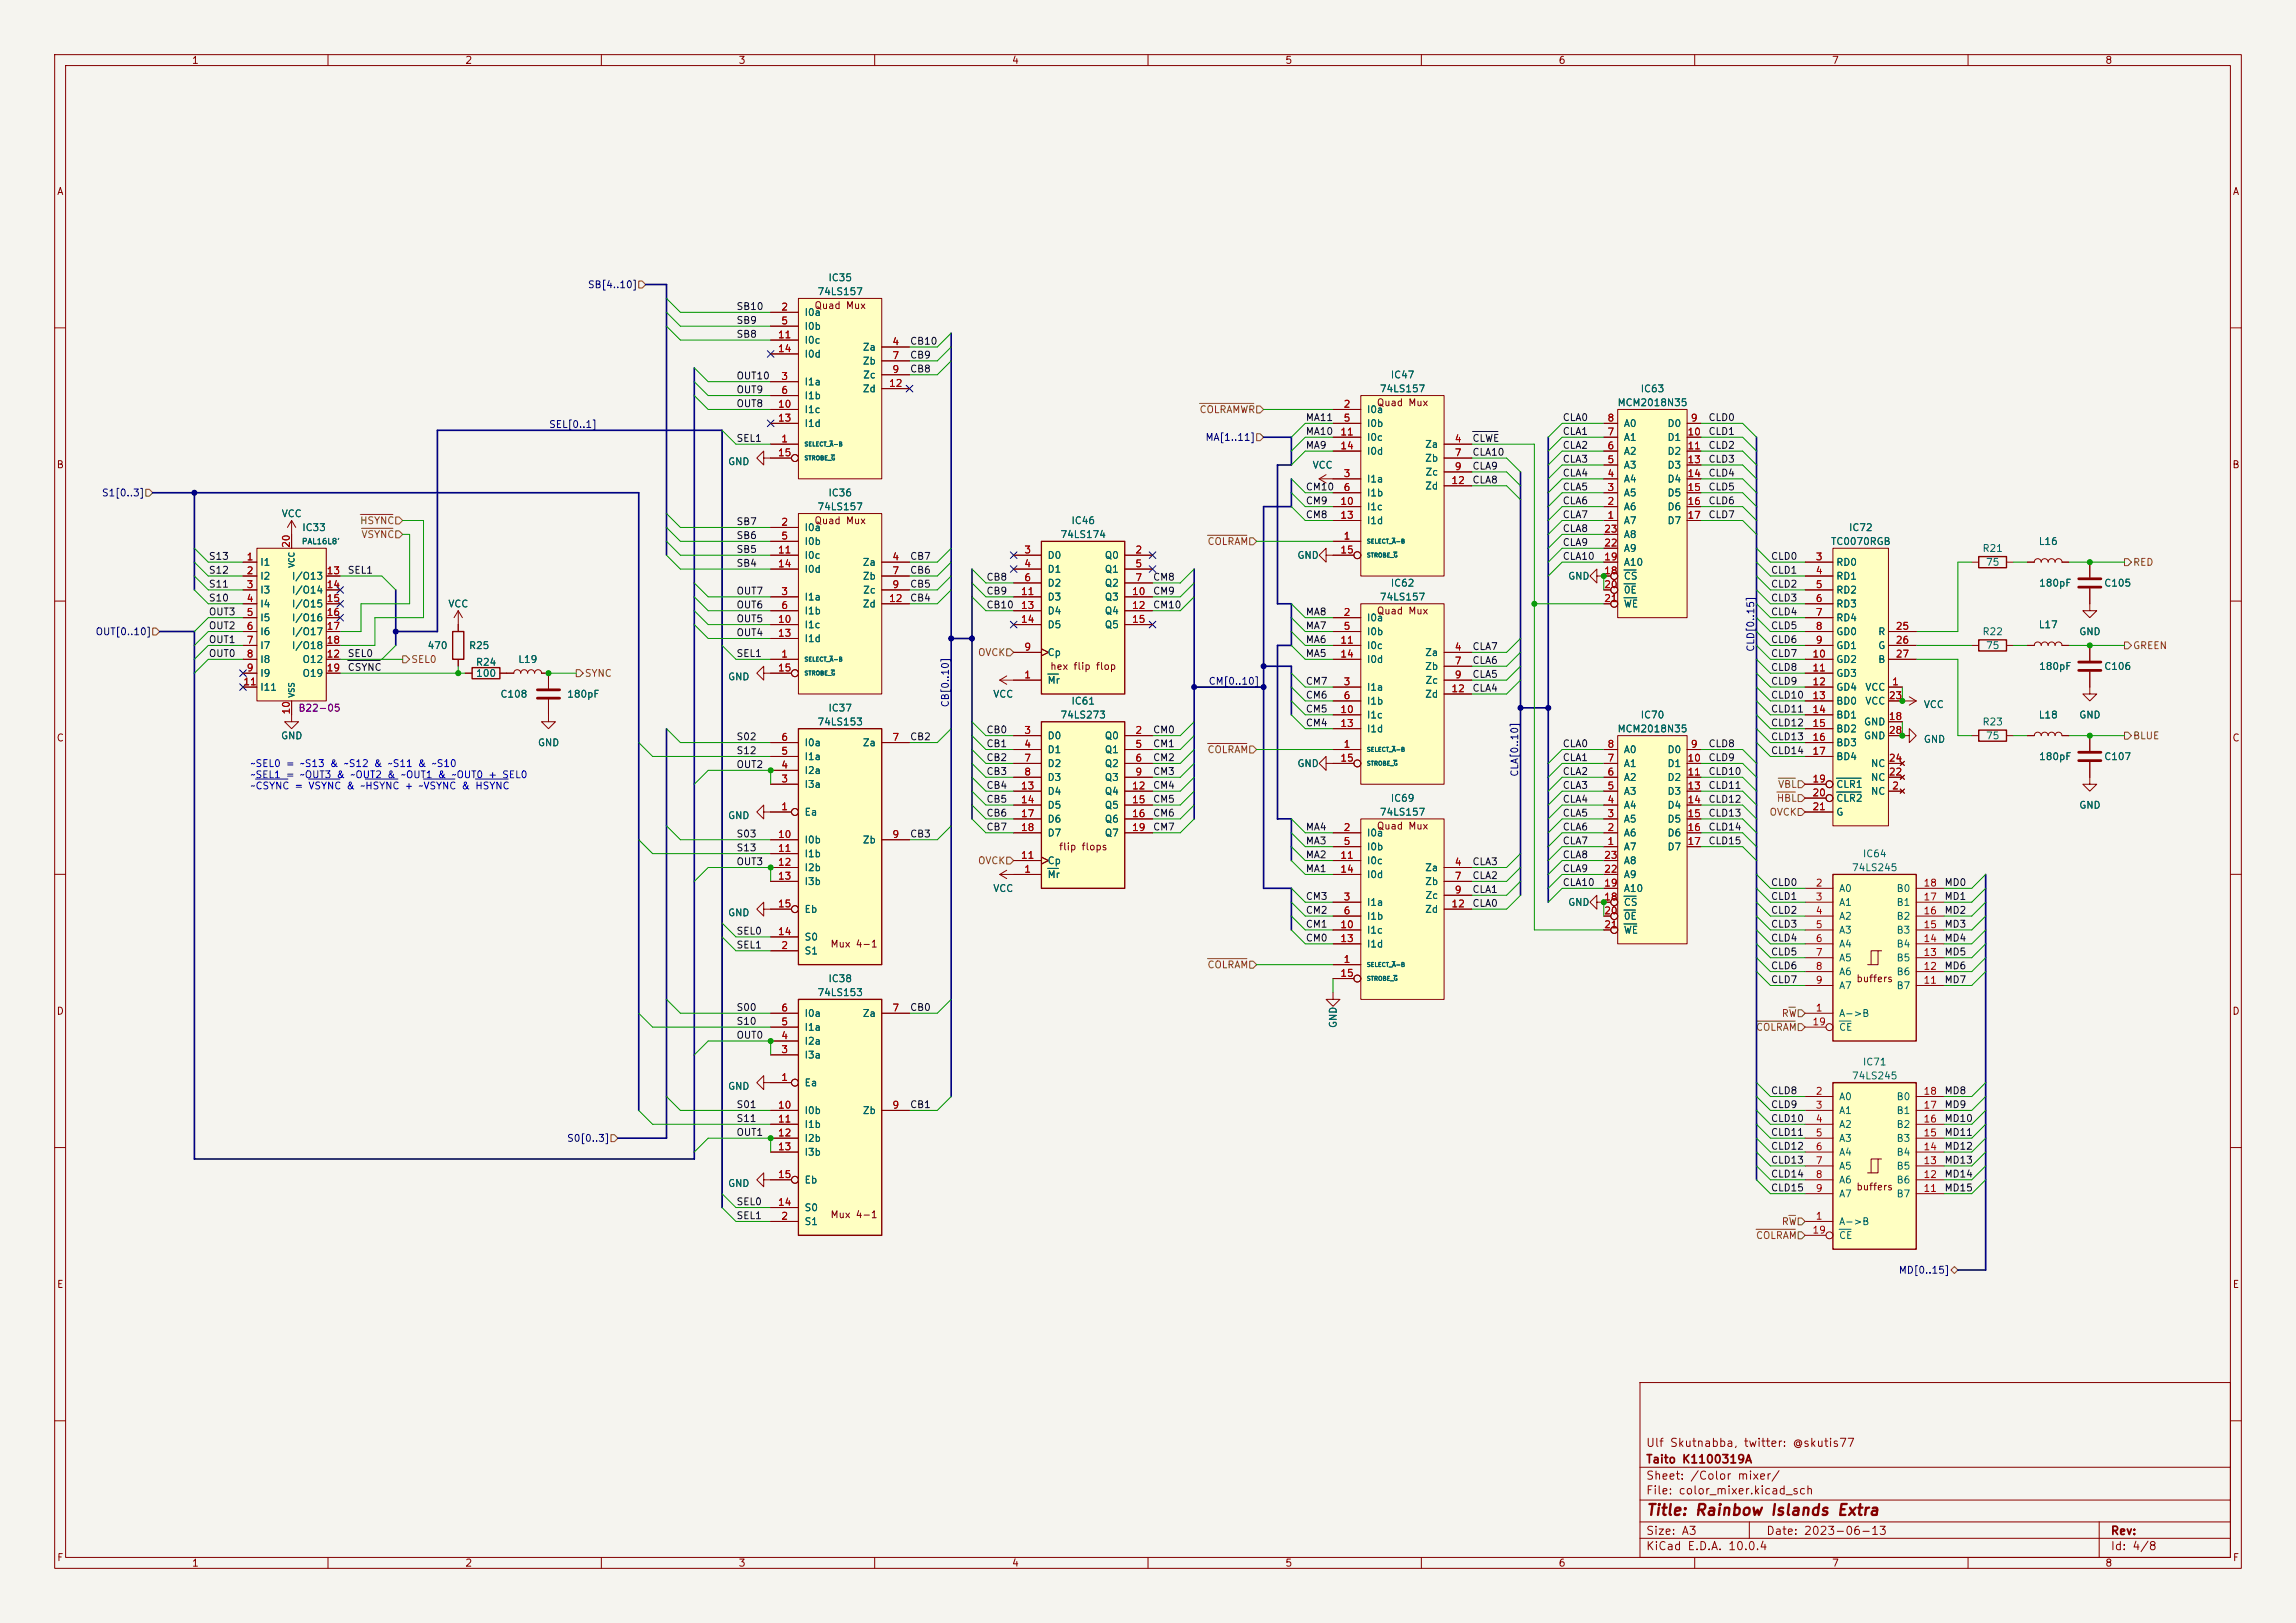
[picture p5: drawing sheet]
<svg xmlns="http://www.w3.org/2000/svg" width="420mm" height="297mm" viewBox="0 0 420 297" stroke-linecap="round" stroke-linejoin="round" font-family="sans-serif">
<defs><g id="words">
<text font-size="2" fill="#840000" x="301" y="277.8">Title: Rainbow Islands Extra</text>
<g font-size="1.5" fill="#840000">
<text x="301" y="268.1">Taito K1100319A</text>
<text x="301" y="265.1">Ulf Skutnabba, twitter: @skutis77</text>
<text x="301" y="273.8">File: color_mixer.kicad_sch</text>
<text x="301" y="271.1">Sheet: /Color mixer/</text>
<text x="301" y="281.2">Size: A3</text>
<text x="323" y="281.2">Date: 2023-06-13</text>
<text x="386" y="281.2">Rev:</text>
<text x="301" y="284">KiCad E.D.A. 10.0.4</text>
<text x="386" y="284">Id: 4/8</text>
</g>
<g font-size="1.3" fill="#840000">
<text x="35" y="12">1</text>
<text x="85" y="12">2</text>
<text x="135" y="12">3</text>
<text x="185" y="12">4</text>
<text x="235" y="12">5</text>
<text x="285" y="12">6</text>
<text x="335" y="12">7</text>
<text x="385" y="12">8</text>
<text x="10.3" y="36">A</text>
<text x="408.3" y="36">A</text>
<text x="148.9" y="56.9">Quad Mux</text>
<text x="251.8" y="74.6">Quad Mux</text>
<text x="10.3" y="86">B</text>
<text x="408.2" y="86">B</text>
<text x="148.9" y="96.2">Quad Mux</text>
<text x="251.8" y="112.7">Quad Mux</text>
<text x="192" y="122.9">hex flip flop</text>
<text x="10.3" y="136">C</text>
<text x="408.2" y="136">C</text>
<text x="193.6" y="155.9">flip flops</text>
<text x="251.8" y="152.1">Quad Mux</text>
<text x="151.8" y="173.7">Mux 4-1</text>
<text x="10.3" y="186">D</text>
<text x="339.5" y="180">buffers</text>
<text x="408.2" y="186">D</text>
<text x="339.5" y="218.1">buffers</text>
<text x="151.8" y="223.2">Mux 4-1</text>
<text x="10.3" y="236">E</text>
<text x="408.3" y="236">E</text>
<text x="10.3" y="286">F</text>
<text x="35" y="287">1</text>
<text x="85" y="287">2</text>
<text x="135" y="287">3</text>
<text x="185" y="287">4</text>
<text x="235" y="287">5</text>
<text x="285" y="287">6</text>
<text x="335" y="287">7</text>
<text x="385" y="287">8</text>
<text x="408.3" y="286">F</text>
</g>
<g font-size="1.3" fill="#000084">
<text x="107.4" y="53">SB[4..10]</text>
<text x="100.3" y="78.6">SEL[0..1]</text>
<text x="220.4" y="81">MA[1..11]</text>
<text x="18.5" y="91.1">S1[0..3]</text>
<text x="17.4" y="116.5">OUT[0..10]</text>
<text x="321.2" y="119.4" transform="rotate(-90 321.2 119.4)">CLD[0..15]</text>
<text x="221" y="125.6">CM[0..10]</text>
<text x="173.9" y="129.5" transform="rotate(-90 173.9 129.5)">CB[0..10]</text>
<text x="278" y="142.2" transform="rotate(-90 278 142.2)">CLA[0..10]</text>
<text x="103.6" y="209.3">S0[0..3]</text>
<text x="347.2" y="233.4">MD[0..15]</text>
</g>
<g font-size="1.3" fill="#006464">
<text x="151.4" y="51.8">IC35</text>
<text x="147.1" y="58.1">I0a</text>
<text x="149.4" y="54.3">74LS157</text>
<text x="147.1" y="60.7">I0b</text>
<text x="147.1" y="63.2">I0c</text>
<text x="147.1" y="65.7">I0d</text>
<text x="157.7" y="64.5">Za</text>
<text x="147.1" y="70.8">I1a</text>
<text x="157.7" y="67">Zb</text>
<text x="157.8" y="69.6">Zc</text>
<text x="254.3" y="69.6">IC47</text>
<text x="147.1" y="73.4">I1b</text>
<text x="147.1" y="75.9">I1c</text>
<text x="157.7" y="72.1">Zd</text>
<text x="249.9" y="75.9">I0a</text>
<text x="252.3" y="72.1">74LS157</text>
<text x="295.8" y="74.6">MCM2018N35</text>
<text x="300" y="72.1">IC63</text>
<text x="147.1" y="78.4">I1d</text>
<text x="249.9" y="78.4">I0b</text>
<text x="249.9" y="81">I0c</text>
<text x="249.9" y="83.5">I0d</text>
<text x="260.6" y="82.3">Za</text>
<text x="296.9" y="83.5">A2</text>
<text x="296.9" y="81">A1</text>
<text x="296.9" y="78.4">A0</text>
<text x="304.9" y="78.4">D0</text>
<text x="304.9" y="81">D1</text>
<text x="304.9" y="83.5">D2</text>
<text x="133.1" y="85.4">GND</text>
<text x="240" y="86.1">VCC</text>
<text x="249.9" y="88.6">I1a</text>
<text x="260.6" y="84.8">Zb</text>
<text x="260.6" y="89.9">Zd</text>
<text x="260.6" y="87.3">Zc</text>
<text x="296.9" y="88.6">A4</text>
<text x="296.9" y="86.1">A3</text>
<text x="304.9" y="86.1">D3</text>
<text x="304.9" y="88.6">D4</text>
<text x="51.4" y="95">VCC</text>
<text x="149.4" y="93.7">74LS157</text>
<text x="151.4" y="91.1">IC36</text>
<text x="249.9" y="91.1">I1b</text>
<text x="249.9" y="93.7">I1c</text>
<text x="296.9" y="93.7">A6</text>
<text x="296.9" y="91.1">A5</text>
<text x="304.9" y="91.1">D5</text>
<text x="304.9" y="93.7">D6</text>
<text x="55.2" y="97.5">IC33</text>
<text x="147.1" y="97.5">I0a</text>
<text x="147.1" y="100">I0b</text>
<text x="193.9" y="98.8">74LS174</text>
<text x="195.9" y="96.2">IC46</text>
<text x="249.9" y="96.2">I1d</text>
<text x="296.9" y="96.2">A7</text>
<text x="296.9" y="101.3">A9</text>
<text x="296.9" y="98.8">A8</text>
<text x="304.9" y="96.2">D7</text>
<text x="334.8" y="100">TC0070RGB</text>
<text x="338.1" y="97.5">IC72</text>
<text x="362.5" y="101.3">R21</text>
<text x="372.8" y="100">L16</text>
<text x="47.5" y="103.8">I1</text>
<text x="47.5" y="106.4">I2</text>
<text x="53.3" y="106.4">I/O13</text>
<text x="147.1" y="102.6">I0c</text>
<text x="147.1" y="105.1">I0d</text>
<text x="157.7" y="103.8">Za</text>
<text x="157.7" y="106.4">Zb</text>
<text x="191.5" y="102.6">D0</text>
<text x="191.5" y="105.1">D1</text>
<text x="191.5" y="107.7">D2</text>
<text x="202" y="102.6">Q0</text>
<text x="202" y="105.1">Q1</text>
<text x="202" y="107.7">Q2</text>
<text x="237.2" y="102.6">GND</text>
<text x="254.3" y="107.7">IC62</text>
<text x="286.7" y="106.4">GND</text>
<text x="296.9" y="106.4">CS</text>
<text x="296.9" y="103.8">A10</text>
<text x="335.8" y="103.8">RD0</text>
<text x="335.8" y="106.4">RD1</text>
<text x="363.2" y="103.8">75</text>
<text x="372.9" y="107.7">180pF</text>
<text x="384.8" y="107.7">C105</text>
<text x="47.5" y="108.9">I3</text>
<text x="47.5" y="111.5">I4</text>
<text x="53.3" y="108.9">I/O14</text>
<text x="53.3" y="111.5">I/O15</text>
<text x="81.9" y="111.5">VCC</text>
<text x="147.1" y="110.2">I1a</text>
<text x="147.1" y="112.7">I1b</text>
<text x="157.7" y="111.5">Zd</text>
<text x="157.8" y="108.9">Zc</text>
<text x="191.5" y="110.2">D3</text>
<text x="191.5" y="112.7">D4</text>
<text x="202" y="110.2">Q3</text>
<text x="202" y="112.7">Q4</text>
<text x="252.3" y="110.2">74LS157</text>
<text x="296.9" y="108.9">0E</text>
<text x="296.9" y="111.5">WE</text>
<text x="335.8" y="108.9">RD2</text>
<text x="335.8" y="111.5">RD3</text>
<text x="47.5" y="114">I5</text>
<text x="47.5" y="116.5">I6</text>
<text x="47.5" y="119.1">I7</text>
<text x="53.3" y="114">I/O16</text>
<text x="53.3" y="116.5">I/O17</text>
<text x="53.3" y="119.1">I/O18</text>
<text x="78.1" y="119.1">470</text>
<text x="85.7" y="119.1">R25</text>
<text x="147.1" y="115.3">I1c</text>
<text x="147.1" y="117.8">I1d</text>
<text x="191.5" y="115.3">D5</text>
<text x="202" y="115.3">Q5</text>
<text x="249.9" y="114">I0a</text>
<text x="249.9" y="116.5">I0b</text>
<text x="249.9" y="119.1">I0c</text>
<text x="335.8" y="114">RD4</text>
<text x="335.8" y="116.5">GD0</text>
<text x="335.8" y="119.1">GD1</text>
<text x="343.5" y="116.5">R</text>
<text x="343.5" y="119.1">G</text>
<text x="362.5" y="116.5">R22</text>
<text x="363.2" y="119.1">75</text>
<text x="372.8" y="115.3">L17</text>
<text x="380.2" y="116.5">GND</text>
<text x="47.5" y="121.6">I8</text>
<text x="47.5" y="124.2">I9</text>
<text x="55.2" y="121.6">O12</text>
<text x="55.2" y="124.2">O19</text>
<text x="87" y="122.1">R24</text>
<text x="87" y="124.2">100</text>
<text x="94.7" y="121.6">L19</text>
<text x="133.1" y="124.8">GND</text>
<text x="191.5" y="125.4">Mr</text>
<text x="191.5" y="120.4">Cp</text>
<text x="249.9" y="121.6">I0d</text>
<text x="260.6" y="120.4">Za</text>
<text x="260.6" y="122.9">Zb</text>
<text x="260.6" y="125.4">Zc</text>
<text x="335.8" y="121.6">GD2</text>
<text x="335.8" y="124.2">GD3</text>
<text x="343.5" y="121.6">B</text>
<text x="372.9" y="122.9">180pF</text>
<text x="384.8" y="122.9">C106</text>
<text x="47.5" y="126.7">I11</text>
<text x="91.4" y="128">C108</text>
<text x="103.6" y="128">180pF</text>
<text x="151.4" y="130.5">IC37</text>
<text x="181.6" y="128">VCC</text>
<text x="193.9" y="131.8">74LS273</text>
<text x="195.9" y="129.2">IC61</text>
<text x="249.9" y="126.7">I1a</text>
<text x="249.9" y="129.2">I1b</text>
<text x="249.9" y="131.8">I1c</text>
<text x="260.6" y="128">Zd</text>
<text x="300" y="131.8">IC70</text>
<text x="335.8" y="126.7">GD4</text>
<text x="335.8" y="129.2">BD0</text>
<text x="335.8" y="131.8">BD1</text>
<text x="341.1" y="126.7">VCC</text>
<text x="341.1" y="129.2">VCC</text>
<text x="351.8" y="129.9">VCC</text>
<text x="372.8" y="131.8">L18</text>
<text x="380.2" y="131.8">GND</text>
<text x="51.3" y="135.6">GND</text>
<text x="98.3" y="136.9">GND</text>
<text x="147.1" y="136.9">I0a</text>
<text x="149.4" y="133.1">74LS153</text>
<text x="157.7" y="136.9">Za</text>
<text x="191.5" y="135.6">D0</text>
<text x="202" y="135.6">Q0</text>
<text x="249.9" y="134.3">I1d</text>
<text x="295.8" y="134.3">MCM2018N35</text>
<text x="335.8" y="134.3">BD2</text>
<text x="335.8" y="136.9">BD3</text>
<text x="340.9" y="133.1">GND</text>
<text x="340.9" y="135.6">GND</text>
<text x="351.8" y="136.2">GND</text>
<text x="362.5" y="133.1">R23</text>
<text x="363.2" y="135.6">75</text>
<text x="147.1" y="141.9">I2a</text>
<text x="147.1" y="139.4">I1a</text>
<text x="191.5" y="138.1">D1</text>
<text x="191.5" y="140.7">D2</text>
<text x="191.5" y="143.2">D3</text>
<text x="202" y="138.1">Q1</text>
<text x="202" y="140.7">Q2</text>
<text x="202" y="143.2">Q3</text>
<text x="237.2" y="140.7">GND</text>
<text x="296.9" y="143.2">A2</text>
<text x="296.9" y="140.7">A1</text>
<text x="296.9" y="138.1">A0</text>
<text x="304.9" y="138.1">D0</text>
<text x="304.9" y="140.7">D1</text>
<text x="304.9" y="143.2">D2</text>
<text x="335.8" y="139.4">BD4</text>
<text x="342.1" y="143.2">NC</text>
<text x="342.1" y="140.7">NC</text>
<text x="372.9" y="139.4">180pF</text>
<text x="384.8" y="139.4">C107</text>
<text x="147.1" y="149.6">Ea</text>
<text x="147.1" y="144.5">I3a</text>
<text x="191.5" y="145.8">D4</text>
<text x="191.5" y="148.3">D5</text>
<text x="202" y="145.8">Q4</text>
<text x="202" y="148.3">Q5</text>
<text x="252.3" y="149.6">74LS157</text>
<text x="254.3" y="147">IC69</text>
<text x="296.9" y="148.3">A4</text>
<text x="296.9" y="145.8">A3</text>
<text x="304.9" y="145.8">D3</text>
<text x="304.9" y="148.3">D4</text>
<text x="335.8" y="144.5">CLR1</text>
<text x="335.8" y="147">CLR2</text>
<text x="335.8" y="149.6">G</text>
<text x="342.1" y="145.8">NC</text>
<text x="380.2" y="148.3">GND</text>
<text x="133.1" y="150.2">GND</text>
<text x="147.1" y="154.6">I0b</text>
<text x="157.7" y="154.6">Zb</text>
<text x="191.5" y="150.8">D6</text>
<text x="191.5" y="153.4">D7</text>
<text x="202" y="150.8">Q6</text>
<text x="202" y="153.4">Q7</text>
<text x="249.9" y="153.4">I0a</text>
<text x="249.9" y="155.9">I0b</text>
<text x="296.9" y="155.9">A7</text>
<text x="296.9" y="153.4">A6</text>
<text x="296.9" y="150.8">A5</text>
<text x="304.9" y="150.8">D5</text>
<text x="304.9" y="153.4">D6</text>
<text x="304.9" y="155.9">D7</text>
<text x="147.1" y="157.2">I1b</text>
<text x="147.1" y="159.7">I2b</text>
<text x="191.5" y="161">Mr</text>
<text x="191.5" y="158.5">Cp</text>
<text x="249.9" y="158.5">I0c</text>
<text x="249.9" y="161">I0d</text>
<text x="260.6" y="159.7">Za</text>
<text x="296.9" y="161">A9</text>
<text x="296.9" y="158.5">A8</text>
<text x="338.7" y="159.7">74LS245</text>
<text x="340.7" y="157.2">IC64</text>
<text x="133.1" y="168">GND</text>
<text x="147.1" y="162.3">I3b</text>
<text x="147.1" y="167.3">Eb</text>
<text x="181.6" y="163.5">VCC</text>
<text x="249.9" y="166.1">I1a</text>
<text x="260.6" y="162.3">Zb</text>
<text x="260.6" y="167.3">Zd</text>
<text x="260.6" y="164.8">Zc</text>
<text x="286.7" y="166.1">GND</text>
<text x="296.9" y="166.1">CS</text>
<text x="296.9" y="163.5">A10</text>
<text x="336.3" y="163.5">A0</text>
<text x="336.3" y="166.1">A1</text>
<text x="346.8" y="166.1">B1</text>
<text x="346.8" y="163.5">B0</text>
<text x="147.1" y="172.4">S0</text>
<text x="249.9" y="168.6">I1b</text>
<text x="249.9" y="171.2">I1c</text>
<text x="249.9" y="173.7">I1d</text>
<text x="296.9" y="168.6">0E</text>
<text x="296.9" y="171.2">WE</text>
<text x="336.3" y="168.6">A2</text>
<text x="336.3" y="171.2">A3</text>
<text x="336.3" y="173.7">A4</text>
<text x="346.8" y="173.7">B4</text>
<text x="346.8" y="171.2">B3</text>
<text x="346.8" y="168.6">B2</text>
<text x="147.1" y="175">S1</text>
<text x="336.3" y="176.2">A5</text>
<text x="336.3" y="178.8">A6</text>
<text x="346.8" y="178.8">B6</text>
<text x="346.8" y="176.2">B5</text>
<text x="149.4" y="182.6">74LS153</text>
<text x="151.4" y="180">IC38</text>
<text x="336.3" y="181.3">A7</text>
<text x="346.8" y="181.3">B7</text>
<text x="147.1" y="191.5">I2a</text>
<text x="147.1" y="188.9">I1a</text>
<text x="147.1" y="186.4">I0a</text>
<text x="157.7" y="186.4">Za</text>
<text x="244.8" y="188.2" transform="rotate(-90 244.8 188.2)">GND</text>
<text x="336.3" y="186.4">A-&gt;B</text>
<text x="336.3" y="188.9">CE</text>
<text x="147.1" y="194">I3a</text>
<text x="338.7" y="197.8">74LS245</text>
<text x="340.7" y="195.3">IC71</text>
<text x="133.1" y="199.7">GND</text>
<text x="147.1" y="199.1">Ea</text>
<text x="336.3" y="201.6">A0</text>
<text x="346.8" y="201.6">B0</text>
<text x="147.1" y="204.2">I0b</text>
<text x="147.1" y="206.7">I1b</text>
<text x="147.1" y="209.3">I2b</text>
<text x="157.7" y="204.2">Zb</text>
<text x="336.3" y="204.2">A1</text>
<text x="336.3" y="206.7">A2</text>
<text x="336.3" y="209.3">A3</text>
<text x="346.8" y="209.3">B3</text>
<text x="346.8" y="206.7">B2</text>
<text x="346.8" y="204.2">B1</text>
<text x="147.1" y="211.8">I3b</text>
<text x="336.3" y="211.8">A4</text>
<text x="336.3" y="214.3">A5</text>
<text x="346.8" y="214.3">B5</text>
<text x="346.8" y="211.8">B4</text>
<text x="133.1" y="217.5">GND</text>
<text x="147.1" y="222">S0</text>
<text x="147.1" y="216.9">Eb</text>
<text x="336.3" y="216.9">A6</text>
<text x="336.3" y="219.4">A7</text>
<text x="346.8" y="219.4">B7</text>
<text x="346.8" y="216.9">B6</text>
<text x="147.1" y="224.5">S1</text>
<text x="336.3" y="224.5">A-&gt;B</text>
<text x="336.3" y="227">CE</text>
</g>
<g font-size="1.3" fill="#0f0f0f">
<text x="134.6" y="59.6">SB9</text>
<text x="134.6" y="57">SB10</text>
<text x="134.6" y="62.1">SB8</text>
<text x="166.4" y="63.4">CB10</text>
<text x="166.4" y="65.9">CB9</text>
<text x="134.6" y="69.7">OUT10</text>
<text x="166.4" y="68.5">CB8</text>
<text x="134.6" y="72.3">OUT9</text>
<text x="134.6" y="74.8">OUT8</text>
<text x="238.8" y="77.3">MA11</text>
<text x="285.8" y="77.3">CLA0</text>
<text x="312.4" y="77.3">CLD0</text>
<text x="134.6" y="81.2">SEL1</text>
<text x="238.8" y="79.9">MA10</text>
<text x="238.8" y="82.4">MA9</text>
<text x="269.2" y="81.2">CLWE</text>
<text x="269.2" y="83.7">CLA10</text>
<text x="285.8" y="82.4">CLA2</text>
<text x="285.8" y="79.9">CLA1</text>
<text x="312.4" y="79.9">CLD1</text>
<text x="312.4" y="82.4">CLD2</text>
<text x="269.2" y="88.8">CLA8</text>
<text x="269.2" y="86.2">CLA9</text>
<text x="285.8" y="85">CLA3</text>
<text x="285.8" y="87.5">CLA4</text>
<text x="312.4" y="85">CLD3</text>
<text x="312.4" y="87.5">CLD4</text>
<text x="238.8" y="92.6">CM9</text>
<text x="238.8" y="95.1">CM8</text>
<text x="238.8" y="90">CM10</text>
<text x="285.8" y="95.1">CLA7</text>
<text x="285.8" y="90">CLA5</text>
<text x="285.8" y="92.6">CLA6</text>
<text x="312.4" y="92.6">CLD6</text>
<text x="312.4" y="90">CLD5</text>
<text x="312.4" y="95.1">CLD7</text>
<text x="134.6" y="96.4">SB7</text>
<text x="134.6" y="98.9">SB6</text>
<text x="134.6" y="101.5">SB5</text>
<text x="285.8" y="97.7">CLA8</text>
<text x="285.8" y="100.2">CLA9</text>
<text x="38.1" y="107.8">S11</text>
<text x="38.1" y="105.3">S12</text>
<text x="38.1" y="102.7">S13</text>
<text x="63.5" y="105.3">SEL1</text>
<text x="134.6" y="104">SB4</text>
<text x="166.4" y="107.8">CB5</text>
<text x="166.4" y="105.3">CB6</text>
<text x="166.4" y="102.7">CB7</text>
<text x="180.3" y="106.6">CB8</text>
<text x="210.8" y="106.6">CM8</text>
<text x="285.8" y="102.7">CLA10</text>
<text x="323.8" y="107.8">CLD2</text>
<text x="323.8" y="102.7">CLD0</text>
<text x="323.8" y="105.3">CLD1</text>
<text x="38.1" y="110.4">S10</text>
<text x="38.1" y="112.9">OUT3</text>
<text x="134.6" y="109.1">OUT7</text>
<text x="134.6" y="111.6">OUT6</text>
<text x="166.4" y="110.4">CB4</text>
<text x="180.3" y="111.6">CB10</text>
<text x="180.3" y="109.1">CB9</text>
<text x="210.8" y="111.6">CM10</text>
<text x="210.8" y="109.1">CM9</text>
<text x="238.8" y="112.9">MA8</text>
<text x="323.8" y="110.4">CLD3</text>
<text x="323.8" y="112.9">CLD4</text>
<text x="38.1" y="118">OUT1</text>
<text x="38.1" y="115.4">OUT2</text>
<text x="134.6" y="114.2">OUT5</text>
<text x="134.6" y="116.7">OUT4</text>
<text x="238.8" y="118">MA6</text>
<text x="238.8" y="115.4">MA7</text>
<text x="269.2" y="119.3">CLA7</text>
<text x="323.8" y="115.4">CLD5</text>
<text x="323.8" y="118">CLD6</text>
<text x="38.1" y="120.5">OUT0</text>
<text x="63.5" y="123.1">CSYNC</text>
<text x="63.5" y="120.5">SEL0</text>
<text x="134.6" y="120.5">SEL1</text>
<text x="238.8" y="125.6">CM7</text>
<text x="238.8" y="120.5">MA5</text>
<text x="269.2" y="121.8">CLA6</text>
<text x="269.2" y="124.3">CLA5</text>
<text x="323.8" y="125.6">CLD9</text>
<text x="323.8" y="120.5">CLD7</text>
<text x="323.8" y="123.1">CLD8</text>
<text x="238.8" y="128.1">CM6</text>
<text x="238.8" y="130.7">CM5</text>
<text x="269.2" y="126.9">CLA4</text>
<text x="323.8" y="130.7">CLD11</text>
<text x="323.8" y="128.1">CLD10</text>
<text x="134.6" y="135.8">S02</text>
<text x="166.4" y="135.8">CB2</text>
<text x="180.3" y="134.5">CB0</text>
<text x="180.3" y="137">CB1</text>
<text x="210.8" y="137">CM1</text>
<text x="210.8" y="134.5">CM0</text>
<text x="238.8" y="133.2">CM4</text>
<text x="285.8" y="137">CLA0</text>
<text x="312.4" y="137">CLD8</text>
<text x="323.8" y="133.2">CLD12</text>
<text x="323.8" y="135.8">CLD13</text>
<text x="134.6" y="138.3">S12</text>
<text x="134.6" y="140.8">OUT2</text>
<text x="180.3" y="139.6">CB2</text>
<text x="180.3" y="142.1">CB3</text>
<text x="210.8" y="142.1">CM3</text>
<text x="210.8" y="139.6">CM2</text>
<text x="285.8" y="142.1">CLA2</text>
<text x="285.8" y="139.6">CLA1</text>
<text x="312.4" y="139.6">CLD9</text>
<text x="312.4" y="142.1">CLD10</text>
<text x="323.8" y="138.3">CLD14</text>
<text x="180.3" y="147.2">CB5</text>
<text x="180.3" y="144.7">CB4</text>
<text x="180.3" y="149.7">CB6</text>
<text x="210.8" y="144.7">CM4</text>
<text x="210.8" y="147.2">CM5</text>
<text x="210.8" y="149.7">CM6</text>
<text x="285.8" y="144.7">CLA3</text>
<text x="285.8" y="147.2">CLA4</text>
<text x="285.8" y="149.7">CLA5</text>
<text x="312.4" y="149.7">CLD13</text>
<text x="312.4" y="147.2">CLD12</text>
<text x="312.4" y="144.7">CLD11</text>
<text x="134.6" y="153.5">S03</text>
<text x="166.4" y="153.5">CB3</text>
<text x="180.3" y="152.3">CB7</text>
<text x="210.8" y="152.3">CM7</text>
<text x="238.8" y="152.3">MA4</text>
<text x="238.8" y="154.8">MA3</text>
<text x="285.8" y="154.8">CLA7</text>
<text x="285.8" y="152.3">CLA6</text>
<text x="312.4" y="152.3">CLD14</text>
<text x="312.4" y="154.8">CLD15</text>
<text x="134.6" y="158.6">OUT3</text>
<text x="134.6" y="156.1">S13</text>
<text x="238.8" y="159.9">MA1</text>
<text x="238.8" y="157.4">MA2</text>
<text x="269.2" y="161.2">CLA2</text>
<text x="269.2" y="158.6">CLA3</text>
<text x="285.8" y="157.4">CLA8</text>
<text x="285.8" y="159.9">CLA9</text>
<text x="238.8" y="165">CM3</text>
<text x="238.8" y="167.5">CM2</text>
<text x="269.2" y="163.7">CLA1</text>
<text x="269.2" y="166.2">CLA0</text>
<text x="285.8" y="162.4">CLA10</text>
<text x="323.8" y="165">CLD1</text>
<text x="323.8" y="167.5">CLD2</text>
<text x="323.8" y="162.4">CLD0</text>
<text x="355.6" y="162.4">MD0</text>
<text x="355.6" y="167.5">MD2</text>
<text x="355.6" y="165">MD1</text>
<text x="134.6" y="171.3">SEL0</text>
<text x="134.6" y="173.9">SEL1</text>
<text x="238.8" y="172.6">CM0</text>
<text x="238.8" y="170.1">CM1</text>
<text x="323.8" y="172.6">CLD4</text>
<text x="323.8" y="170.1">CLD3</text>
<text x="355.6" y="170.1">MD3</text>
<text x="355.6" y="172.6">MD4</text>
<text x="323.8" y="175.1">CLD5</text>
<text x="323.8" y="177.7">CLD6</text>
<text x="355.6" y="175.1">MD5</text>
<text x="355.6" y="177.7">MD6</text>
<text x="134.6" y="185.3">S00</text>
<text x="166.4" y="185.3">CB0</text>
<text x="323.8" y="180.2">CLD7</text>
<text x="355.6" y="180.2">MD7</text>
<text x="134.6" y="190.4">OUT0</text>
<text x="134.6" y="187.8">S10</text>
<text x="134.6" y="203.1">S01</text>
<text x="166.4" y="203.1">CB1</text>
<text x="323.8" y="203.1">CLD9</text>
<text x="323.8" y="200.5">CLD8</text>
<text x="355.6" y="200.5">MD8</text>
<text x="355.6" y="203.1">MD9</text>
<text x="134.6" y="205.6">S11</text>
<text x="134.6" y="208.2">OUT1</text>
<text x="323.8" y="208.2">CLD11</text>
<text x="323.8" y="205.6">CLD10</text>
<text x="355.6" y="208.2">MD11</text>
<text x="355.6" y="205.6">MD10</text>
<text x="323.8" y="210.7">CLD12</text>
<text x="323.8" y="215.8">CLD14</text>
<text x="323.8" y="213.2">CLD13</text>
<text x="355.6" y="210.7">MD12</text>
<text x="355.6" y="213.2">MD13</text>
<text x="355.6" y="215.8">MD14</text>
<text x="134.6" y="220.9">SEL0</text>
<text x="323.8" y="218.3">CLD15</text>
<text x="355.6" y="218.3">MD15</text>
<text x="134.6" y="223.4">SEL1</text>
</g>
<g font-size="1.3" fill="#a90000">
<text x="142.8" y="57.1">2</text>
<text x="142.8" y="59.7">5</text>
<text x="142.2" y="62.2">11</text>
<text x="142.2" y="64.7">14</text>
<text x="163.1" y="63.5">4</text>
<text x="142.8" y="69.8">3</text>
<text x="162.5" y="71.1">12</text>
<text x="163.1" y="66">7</text>
<text x="163.1" y="68.6">9</text>
<text x="142.2" y="74.9">10</text>
<text x="142.2" y="77.4">13</text>
<text x="142.8" y="72.4">6</text>
<text x="245.7" y="74.9">2</text>
<text x="245.7" y="77.4">5</text>
<text x="293.9" y="77.4">8</text>
<text x="309.2" y="77.4">9</text>
<text x="142.2" y="83.8">15</text>
<text x="142.8" y="81.3">1</text>
<text x="245.1" y="80">11</text>
<text x="245.1" y="82.5">14</text>
<text x="266" y="81.3">4</text>
<text x="266" y="83.8">7</text>
<text x="293.9" y="82.5">6</text>
<text x="293.9" y="80">7</text>
<text x="308.6" y="80">10</text>
<text x="308.6" y="82.5">11</text>
<text x="245.7" y="87.6">3</text>
<text x="265.4" y="88.9">12</text>
<text x="266" y="86.3">9</text>
<text x="293.9" y="87.6">4</text>
<text x="293.9" y="85.1">5</text>
<text x="308.6" y="85.1">13</text>
<text x="308.6" y="87.6">14</text>
<text x="245.1" y="92.7">10</text>
<text x="245.1" y="95.2">13</text>
<text x="245.7" y="90.1">6</text>
<text x="293.9" y="95.2">1</text>
<text x="293.9" y="92.7">2</text>
<text x="293.9" y="90.1">3</text>
<text x="308.6" y="90.1">15</text>
<text x="308.6" y="92.7">16</text>
<text x="308.6" y="95.2">17</text>
<text x="53.3" y="100.4" transform="rotate(-90 53.3 100.4)">20</text>
<text x="142.2" y="101.6">11</text>
<text x="142.8" y="96.5">2</text>
<text x="142.8" y="99">5</text>
<text x="187.3" y="101.6">3</text>
<text x="207.6" y="101.6">2</text>
<text x="245.1" y="101.6">15</text>
<text x="245.7" y="99">1</text>
<text x="293.3" y="100.3">22</text>
<text x="293.3" y="97.8">23</text>
<text x="45" y="102.8">1</text>
<text x="45" y="105.4">2</text>
<text x="45" y="107.9">3</text>
<text x="59.6" y="105.4">13</text>
<text x="59.6" y="107.9">14</text>
<text x="142.2" y="104.1">14</text>
<text x="163.1" y="102.8">4</text>
<text x="163.1" y="105.4">7</text>
<text x="163.1" y="107.9">9</text>
<text x="187.3" y="104.1">4</text>
<text x="187.3" y="106.7">6</text>
<text x="207.6" y="104.1">5</text>
<text x="207.6" y="106.7">7</text>
<text x="293.3" y="105.4">18</text>
<text x="293.3" y="102.8">19</text>
<text x="293.3" y="107.9">20</text>
<text x="332" y="102.8">3</text>
<text x="332" y="105.4">4</text>
<text x="332" y="107.9">5</text>
<text x="45" y="110.5">4</text>
<text x="45" y="113">5</text>
<text x="59.6" y="110.5">15</text>
<text x="59.6" y="113">16</text>
<text x="142.8" y="109.2">3</text>
<text x="142.8" y="111.7">6</text>
<text x="162.5" y="110.5">12</text>
<text x="186.6" y="109.2">11</text>
<text x="186.6" y="111.7">13</text>
<text x="207" y="109.2">10</text>
<text x="207" y="111.7">12</text>
<text x="245.7" y="113">2</text>
<text x="293.3" y="110.5">21</text>
<text x="332" y="110.5">6</text>
<text x="332" y="113">7</text>
<text x="45" y="115.5">6</text>
<text x="45" y="118.1">7</text>
<text x="59.6" y="115.5">17</text>
<text x="59.6" y="118.1">18</text>
<text x="142.2" y="114.3">10</text>
<text x="142.2" y="116.8">13</text>
<text x="186.6" y="114.3">14</text>
<text x="187.3" y="119.4">9</text>
<text x="207" y="114.3">15</text>
<text x="245.1" y="118.1">11</text>
<text x="245.7" y="115.5">5</text>
<text x="266" y="119.4">4</text>
<text x="332" y="115.5">8</text>
<text x="332" y="118.1">9</text>
<text x="346.7" y="115.5">25</text>
<text x="346.7" y="118.1">26</text>
<text x="44.4" y="125.7">11</text>
<text x="45" y="120.6">8</text>
<text x="45" y="123.2">9</text>
<text x="59.6" y="120.6">12</text>
<text x="59.6" y="123.2">19</text>
<text x="142.2" y="123.2">15</text>
<text x="142.8" y="120.6">1</text>
<text x="187.3" y="124.4">1</text>
<text x="245.1" y="120.6">14</text>
<text x="245.7" y="125.7">3</text>
<text x="266" y="121.9">7</text>
<text x="266" y="124.4">9</text>
<text x="331.4" y="120.6">10</text>
<text x="331.4" y="123.2">11</text>
<text x="331.4" y="125.7">12</text>
<text x="346" y="125.7">1</text>
<text x="346.7" y="120.6">27</text>
<text x="53.3" y="130.9" transform="rotate(-90 53.3 130.9)">10</text>
<text x="245.1" y="130.8">10</text>
<text x="245.7" y="128.2">6</text>
<text x="265.4" y="127">12</text>
<text x="331.4" y="128.2">13</text>
<text x="331.4" y="130.8">14</text>
<text x="345.4" y="128.2">23</text>
<text x="142.8" y="135.9">6</text>
<text x="163.1" y="135.9">7</text>
<text x="187.3" y="134.6">3</text>
<text x="187.3" y="137.1">4</text>
<text x="207.6" y="134.6">2</text>
<text x="207.6" y="137.1">5</text>
<text x="245.1" y="133.3">13</text>
<text x="245.7" y="137.1">1</text>
<text x="293.9" y="137.1">8</text>
<text x="309.2" y="137.1">9</text>
<text x="331.4" y="133.3">15</text>
<text x="331.4" y="135.9">16</text>
<text x="345.4" y="132.1">18</text>
<text x="345.4" y="134.6">28</text>
<text x="142.8" y="143.5">3</text>
<text x="142.8" y="140.9">4</text>
<text x="142.8" y="138.4">5</text>
<text x="187.3" y="139.7">7</text>
<text x="187.3" y="142.2">8</text>
<text x="207.6" y="139.7">6</text>
<text x="207.6" y="142.2">9</text>
<text x="245.1" y="139.7">15</text>
<text x="293.9" y="142.2">6</text>
<text x="293.9" y="139.7">7</text>
<text x="308.6" y="139.7">10</text>
<text x="308.6" y="142.2">11</text>
<text x="331.4" y="138.4">17</text>
<text x="331.4" y="143.5">19</text>
<text x="345.4" y="142.2">22</text>
<text x="345.4" y="139.7">24</text>
<text x="142.8" y="148.6">1</text>
<text x="186.6" y="144.8">13</text>
<text x="186.6" y="147.3">14</text>
<text x="186.6" y="149.8">17</text>
<text x="207" y="144.8">12</text>
<text x="207" y="147.3">15</text>
<text x="207" y="149.8">16</text>
<text x="293.9" y="149.8">3</text>
<text x="293.9" y="147.3">4</text>
<text x="293.9" y="144.8">5</text>
<text x="308.6" y="144.8">13</text>
<text x="308.6" y="147.3">14</text>
<text x="308.6" y="149.8">15</text>
<text x="331.4" y="146">20</text>
<text x="331.4" y="148.6">21</text>
<text x="346" y="144.8">2</text>
<text x="142.2" y="153.6">10</text>
<text x="163.1" y="153.6">9</text>
<text x="186.6" y="152.4">18</text>
<text x="207" y="152.4">19</text>
<text x="245.7" y="152.4">2</text>
<text x="245.7" y="154.9">5</text>
<text x="293.9" y="154.9">1</text>
<text x="293.9" y="152.4">2</text>
<text x="308.6" y="152.4">16</text>
<text x="308.6" y="154.9">17</text>
<text x="142.2" y="156.2">11</text>
<text x="142.2" y="158.7">12</text>
<text x="142.2" y="161.3">13</text>
<text x="186.6" y="157.5">11</text>
<text x="187.3" y="160">1</text>
<text x="245.1" y="157.5">11</text>
<text x="245.1" y="160">14</text>
<text x="266" y="158.7">4</text>
<text x="266" y="161.3">7</text>
<text x="293.3" y="160">22</text>
<text x="293.3" y="157.5">23</text>
<text x="142.2" y="166.3">15</text>
<text x="245.7" y="165.1">3</text>
<text x="245.7" y="167.6">6</text>
<text x="265.4" y="166.3">12</text>
<text x="266" y="163.8">9</text>
<text x="293.3" y="165.1">18</text>
<text x="293.3" y="162.5">19</text>
<text x="293.3" y="167.6">20</text>
<text x="332" y="162.5">2</text>
<text x="332" y="165.1">3</text>
<text x="332" y="167.6">4</text>
<text x="351.7" y="167.6">16</text>
<text x="351.7" y="165.1">17</text>
<text x="351.7" y="162.5">18</text>
<text x="142.2" y="171.4">14</text>
<text x="142.8" y="174">2</text>
<text x="245.1" y="170.2">10</text>
<text x="245.1" y="172.7">13</text>
<text x="293.3" y="170.2">21</text>
<text x="332" y="170.2">5</text>
<text x="332" y="172.7">6</text>
<text x="351.7" y="172.7">14</text>
<text x="351.7" y="170.2">15</text>
<text x="245.1" y="179">15</text>
<text x="245.7" y="176.5">1</text>
<text x="332" y="175.2">7</text>
<text x="332" y="177.8">8</text>
<text x="351.7" y="177.8">12</text>
<text x="351.7" y="175.2">13</text>
<text x="142.8" y="185.4">6</text>
<text x="163.1" y="185.4">7</text>
<text x="332" y="185.4">1</text>
<text x="332" y="180.3">9</text>
<text x="351.7" y="180.3">11</text>
<text x="142.8" y="190.5">4</text>
<text x="142.8" y="187.9">5</text>
<text x="331.4" y="187.9">19</text>
<text x="142.8" y="193">3</text>
<text x="142.2" y="203.2">10</text>
<text x="142.8" y="198.1">1</text>
<text x="163.1" y="203.2">9</text>
<text x="332" y="200.6">2</text>
<text x="332" y="203.2">3</text>
<text x="351.7" y="203.2">17</text>
<text x="351.7" y="200.6">18</text>
<text x="142.2" y="205.7">11</text>
<text x="142.2" y="208.3">12</text>
<text x="332" y="205.7">4</text>
<text x="332" y="208.3">5</text>
<text x="351.7" y="208.3">15</text>
<text x="351.7" y="205.7">16</text>
<text x="142.2" y="210.8">13</text>
<text x="142.2" y="215.9">15</text>
<text x="332" y="210.8">6</text>
<text x="332" y="213.3">7</text>
<text x="332" y="215.9">8</text>
<text x="351.7" y="215.9">12</text>
<text x="351.7" y="213.3">13</text>
<text x="351.7" y="210.8">14</text>
<text x="142.2" y="221">14</text>
<text x="332" y="218.4">9</text>
<text x="351.7" y="218.4">11</text>
<text x="142.8" y="223.5">2</text>
<text x="331.4" y="226">19</text>
<text x="332" y="223.5">1</text>
</g>
<g font-size="1.3" fill="#725600">
<text x="219.3" y="75.9">COLRAMWR</text>
<text x="65.8" y="96.2">HSYNC</text>
<text x="66" y="98.8">VSYNC</text>
<text x="220.8" y="100">COLRAM</text>
<text x="390.1" y="103.8">RED</text>
<text x="390.1" y="119.1">GREEN</text>
<text x="75.1" y="121.6">SEL0</text>
<text x="106.9" y="124.2">SYNC</text>
<text x="178.8" y="120.4">OVCK</text>
<text x="390.1" y="135.6">BLUE</text>
<text x="220.8" y="138.1">COLRAM</text>
<text x="323.6" y="149.6">OVCK</text>
<text x="324.9" y="147">HBL</text>
<text x="325.1" y="144.5">VBL</text>
<text x="178.8" y="158.5">OVCK</text>
<text x="220.8" y="177.5">COLRAM</text>
<text x="321.1" y="188.9">COLRAM</text>
<text x="325.8" y="186.4">RW</text>
<text x="321.1" y="227">COLRAM</text>
<text x="325.8" y="224.5">RW</text>
</g>
<text font-size="1.3" fill="#840084" x="54.5" y="130.5">B22-05</text>
<g font-size="1.3" fill="#0000c2">
<text x="45.7" y="140.7">~SEL0 = ~S13 &amp; ~S12 &amp; ~S11 &amp; ~S10</text>
<text x="45.7" y="142.7">~SEL1 = ~OUT3 &amp; ~OUT2 &amp; ~OUT1 &amp; ~OUT0 + SEL0</text>
<text x="45.7" y="144.8">~CSYNC = VSYNC &amp; ~HSYNC + ~VSYNC &amp; HSYNC</text>
</g>
<g font-size="1" fill="#006464">
<text x="55.1" y="99.8">PAL16L8’</text>
<text x="54.1" y="104" transform="rotate(-90 54.1 104)">VCC</text>
<text x="54.1" y="127.8" transform="rotate(-90 54.1 127.8)">VSS</text>
</g>
<g font-size=".8" fill="#006464">
<text x="147.1" y="81.9">SELECT_A-B</text>
<text x="147.1" y="84.4">STROBE_G</text>
<text x="249.9" y="99.6">SELECT_A-B</text>
<text x="249.9" y="102.2">STROBE_G</text>
<text x="147.1" y="121.2">SELECT_A-B</text>
<text x="147.1" y="123.8">STROBE_G</text>
<text x="249.9" y="137.7">SELECT_A-B</text>
<text x="249.9" y="140.3">STROBE_G</text>
<text x="249.9" y="177.1">SELECT_A-B</text>
<text x="249.9" y="179.7">STROBE_G</text>
</g>
</g></defs>
<path d="M0 0h420v297h-420z" fill="#f5f4ef" stroke="#f5f4ef" stroke-width=".18"/>
<g fill="none" stroke="#840000" stroke-width=".18">
<path d="M10 10h400v277h-400zM12 12h396v273h-396zM60 10v2M110 10v2M160 10v2M210 10v2M260 10v2M310 10v2M360 10v2M10 60h2M408 60h2M10 110h2"/>
<path d="M408 110h2M10 160h2M139.7 148.6v-1.3l-1.3 1.3 1.3 1.3v-1.3h1.3M408 160h2M10 210h2M408 210h2M300 253h108v32h-108zM10 260h2M300 278.5h108M300 274.5h108M300 268.5h108M320 278.5v3"/>
<path d="M384 278.5v6.5M408 260h2M60 285v2M110 285v2M160 285v2M210 285v2M260 285v2M300 281.5h108M310 285v2M360 285v2"/>
</g>
<path d="M248.9 149.9h15.3v33h-15.3z" fill="#ffffc2"/>
<g fill="none" stroke="#840000" stroke-width=".18">
<path d="M53.3 130.8v1.3h1.3l-1.3 1.3-1.2-1.3h1.2M243.8 152.4h5.1M243.8 154.9h5.1M243.8 157.5h5.1M248.9 149.9h15.3v33h-15.3zM264.2 158.8h5M243.8 176.5h5.1M243.8 165.1h5.1M243.8 167.6h5.1M243.8 170.2h5.1M243.8 172.7h5.1M243.8 160h5.1"/>
<path d="M243.8 179.1h3.8M264.2 161.3h5M264.2 163.8h5M264.2 166.4h5"/>
<circle cx="248.3" cy="179.1" r=".63"/>
</g>
<path d="M254.7 176h.5M254.9 178.5h.6" fill="none" stroke="#006464" stroke-width=".18"/>
<path d="M335.3 160h15.2v30.5h-15.2z" fill="#ffffc2"/>
<g fill="none" stroke="#840000" stroke-width=".18">
<path d="M139.7 83.8v-1.2l-1.3 1.2 1.3 1.3v-1.3h1.3M100.3 128v4.1h1.3l-1.3 1.3-1.2-1.3h1.2M100.3 123.2v2.8M330.2 162.6h5.1M330.2 165.1h5.1M330.2 167.6h5.1M330.2 170.2h5.1M330.2 172.7h5.1M330.2 175.3h5.1M330.2 177.8h5.1M343.5 174h-1.2v2.5M344.2 174h-.7v2.5h-1.9"/>
<path d="M350.5 162.6h5.1M350.5 165.1h5.1M350.5 167.6h5.1M350.5 170.2h5.1M350.5 172.7h5.1M350.5 175.3h5.1M350.5 177.8h5.1M139.7 198.1v-1.2l-1.3 1.2 1.3 1.3v-1.3h1.3M330.2 185.4h5.1M330.2 180.3h5.1M330.2 188h3.8M350.5 180.3h5.1"/>
<path d="M139.7 215.9v-1.3l-1.3 1.3 1.3 1.3v-1.3h1.3"/>
<circle cx="334.6" cy="188" r=".63"/>
</g>
<path d="M335.3 160h15.2v30.5h-15.2z" fill="none" stroke="#840000" stroke-width=".25"/>
<path d="M336.4 186.9h2.2" fill="none" stroke="#006464" stroke-width=".18"/>
<path d="M98.3 127.8h4.1M98.3 126.2h4.1" fill="none" stroke="#840000" stroke-width=".51"/>
<path d="M146 182.9h15.3v43.2h-15.3z" fill="#ffffc2"/>
<path d="M146 182.9h15.3v43.2h-15.3z" fill="none" stroke="#840000" stroke-width=".25"/>
<g fill="none" stroke="#840000" stroke-width=".18">
<path d="M141 198.1h3.8M141 193h5M141 190.5h5M141 188h5M141 185.4h5M161.3 185.4h5.1M141 203.2h5M141 205.7h5M141 208.3h5M141 210.8h5M141 215.9h3.8M161.3 203.2h5.1"/>
<path d="M141 223.5h5M141 221h5"/>
<circle cx="145.4" cy="198.1" r=".63"/>
<circle cx="145.4" cy="215.9" r=".63"/>
</g>
<path d="M146 94h15.3v33h-15.3z" fill="#ffffc2"/>
<g fill="none" stroke="#840000" stroke-width=".18">
<path d="M141 96.5h5M141 99.1h5M146 94h15.3v33h-15.3zM141 109.2h5M141 111.8h5M141 114.3h5M141 101.6h5M141 116.8h5M141 104.1h5M161.3 102.9h5.1M161.3 105.4h5.1M161.3 108h5.1"/>
<path d="M161.3 110.5h5.1M141 120.7h5M141 123.2h3.8M182.9 124.5l1.2 .7M182.9 124.5h2.5M184.1 123.7l-1.2 .8"/>
<circle cx="145.4" cy="123.2" r=".63"/>
</g>
<path d="M151.8 120.1h.5M152 122.6h.7" fill="none" stroke="#006464" stroke-width=".18"/>
<path d="M190.5 99.1h15.2v27.9h-15.2z" fill="#ffffc2"/>
<path d="M190.5 99.1h15.2v27.9h-15.2zM86.4 122.2h5v2h-5z" fill="none" stroke="#840000" stroke-width=".25"/>
<g fill="none" stroke="#840000" stroke-width=".18">
<path d="M53.3 95.3l-.7 1.2M53.3 95.3l.8 1.2M53.3 95.3v2.5M185.4 101.6h5.1M185.4 104.1h5.1M185.4 106.7h5.1M185.4 119.4h5.1M185.4 109.2h5.1M185.4 111.8h5.1M185.4 114.3h5.1M190.5 118.7l1.3 .7-1.3 .6M205.7 101.6h5.1"/>
<path d="M205.7 104.1h5.1M205.7 106.7h5.1M205.7 109.2h5.1M205.7 111.8h5.1M205.7 114.3h5.1M85.1 123.2h1.3M91.4 123.2h2.6a.64 .64 0 0 1 .6-.6 .64 .64 0 0 1 .6 .6 .64 .64 0 0 1 .7-.6 .64 .64 0 0 1 .6 .6 .64 .64 0 0 1 .7-.6 .64 .64 0 0 1 .6 .6 .64 .64 0 0 1 .6-.6 .64 .64 0 0 1 .7 .6h1.2M185.4 124.5h5.1"/>
</g>
<path d="M191.6 123.4h2" fill="none" stroke="#006464" stroke-width=".18"/>
<path d="M190.5 132.1h15.2v30.5h-15.2z" fill="#ffffc2"/>
<path d="M190.5 132.1h15.2v30.5h-15.2z" fill="none" stroke="#840000" stroke-width=".25"/>
<g fill="none" stroke="#840000" stroke-width=".18">
<path d="M185.4 134.6h5.1M185.4 137.2h5.1M185.4 139.7h5.1M205.7 134.6h5.1M205.7 137.2h5.1M205.7 139.7h5.1M185.4 142.2h5.1M185.4 157.5h5.1M185.4 144.8h5.1M185.4 147.3h5.1M185.4 149.9h5.1M185.4 152.4h5.1"/>
<path d="M190.5 156.8l1.3 .7-1.3 .6M205.7 142.2h5.1M205.7 144.8h5.1M205.7 147.3h5.1M205.7 149.9h5.1M205.7 152.4h5.1M185.4 160h5.1"/>
</g>
<path d="M191.6 158.9h2" fill="none" stroke="#006464" stroke-width=".18"/>
<path d="M47 100.3h12.7v28h-12.7z" fill="#ffffc2"/>
<g fill="none" stroke="#840000" stroke-width=".18">
<path d="M53.3 97.8v2.5M44.4 102.9h2.6M44.4 105.4h2.6M44.4 108h2.6M44.4 110.5h2.6M44.4 113h2.6M44.4 115.6h2.6M44.4 118.1h2.6M47 100.3h12.7v28h-12.7zM59.7 105.4h2.5M59.7 108h2.5M59.7 110.5h2.5"/>
<path d="M59.7 113h2.5M59.7 115.6h2.5M59.7 118.1h2.5M360.7 118.1h1.2M367 118.1h1.3M370.8 118.1h1.3a.64 .64 0 0 1 .6-.6 .64 .64 0 0 1 .7 .6 .64 .64 0 0 1 .6-.6 .64 .64 0 0 1 .6 .6 .64 .64 0 0 1 .7-.6 .64 .64 0 0 1 .6 .6 .64 .64 0 0 1 .7-.6 .64 .64 0 0 1 .6 .6h1.3M370.8 102.9h1.3a.64 .64 0 0 1 .6-.7 .64 .64 0 0 1 .7 .7 .64 .64 0 0 1 .6-.7 .64 .64 0 0 1 .6 .7 .64 .64 0 0 1 .7-.7 .64 .64 0 0 1 .6 .7 .64 .64 0 0 1 .7-.7 .64 .64 0 0 1 .6 .7h1.3M382.3 107.7v4.1h1.2l-1.2 1.2-1.3-1.2h1.3M382.3 102.9v2.8M44.4 120.7h2.6M44.4 123.2h2.6M44.4 125.7h2.6"/>
<path d="M53.3 128.3v2.5M59.7 120.7h2.5M59.7 123.2h2.5M382.3 139.4v4.1h1.2l-1.2 1.3-1.3-1.3h1.3M382.3 134.6v2.8M184.1 159.3l-1.2 .7M182.9 160l1.2 .8M182.9 160h2.5"/>
</g>
<path d="M380.2 105.9h4.1M380.2 107.4h4.1M380.2 139.2h4.1M380.2 137.7h4.1" fill="none" stroke="#840000" stroke-width=".51"/>
<path d="M361.9 117.1h5.1v2h-5.1z" fill="none" stroke="#840000" stroke-width=".25"/>
<path d="M146 133.4h15.3v43.1h-15.3z" fill="#ffffc2"/>
<path d="M146 133.4h15.3v43.1h-15.3z" fill="none" stroke="#840000" stroke-width=".25"/>
<g fill="none" stroke="#840000" stroke-width=".18">
<path d="M292.1 105.4v-1.3l-1.3 1.3 1.3 1.3v-1.3h1.3M141 138.4h5M141 135.9h5M161.3 135.9h5.1M141 148.6h3.8M141 143.5h5M141 141h5M141 153.7h5M141 156.2h5M141 158.8h5M161.3 153.7h5.1M139.7 166.4v-1.3l-1.3 1.3 1.3 1.2v-1.2h5.1"/>
<path d="M141 174h5M141 161.3h5M141 171.5h5M243.8 181.6v1.3h1.3l-1.3 1.3-1.2-1.3h1.2"/>
<circle cx="145.4" cy="148.6" r=".63"/>
<circle cx="145.4" cy="166.4" r=".63"/>
</g>
<path d="M248.9 110.5h15.3v33h-15.3z" fill="#ffffc2"/>
<g fill="none" stroke="#840000" stroke-width=".18">
<path d="M243.8 113h5.1M243.8 115.6h5.1M243.8 118.1h5.1M248.9 110.5h15.3v33h-15.3zM264.2 119.4h5M242.6 139.7v-1.3l-1.3 1.3 1.3 1.3v-1.3h5M243.8 137.2h5.1M243.8 125.7h5.1M243.8 128.3h5.1M243.8 130.8h5.1M243.8 133.4h5.1M243.8 120.7h5.1"/>
<path d="M264.2 121.9h5M264.2 124.5h5M264.2 127h5"/>
<circle cx="248.3" cy="139.7" r=".63"/>
</g>
<path d="M254.7 136.6h.5M254.9 139.1h.6" fill="none" stroke="#006464" stroke-width=".18"/>
<path d="M295.9 134.6h12.7v38.1h-12.7z" fill="#ffffc2"/>
<g fill="none" stroke="#840000" stroke-width=".18">
<path d="M293.4 139.7h2.5M293.4 137.2h2.5M295.9 134.6h12.7v38.1h-12.7zM308.6 139.7h2.5M308.6 137.2h2.5M293.4 154.9h2.5M293.4 152.4h2.5M293.4 149.9h2.5M293.4 147.3h2.5M293.4 144.8h2.5M293.4 142.2h2.5M293.4 157.5h2.5"/>
<path d="M308.6 154.9h2.5M308.6 152.4h2.5M308.6 149.9h2.5M308.6 147.3h2.5M308.6 144.8h2.5M308.6 142.2h2.5M293.4 165.1h1.2M293.4 162.6h2.5M293.4 167.6h1.2M293.4 170.2h1.2M293.4 160h2.5"/>
<circle cx="295.3" cy="170.2" r=".63"/>
<circle cx="295.3" cy="165.1" r=".63"/>
<circle cx="295.3" cy="167.6" r=".63"/>
</g>
<path d="M297.1 164h2.2M297.1 166.5h2.1M297.1 169.1h2.3" fill="none" stroke="#006464" stroke-width=".18"/>
<path d="M146 54.6h15.3v33h-15.3z" fill="#ffffc2"/>
<g fill="none" stroke="#840000" stroke-width=".18">
<path d="M141 57.2h5M141 59.7h5M146 54.6h15.3v33h-15.3zM141 69.9h5M141 72.4h5M141 74.9h5M141 62.2h5M141 77.5h5M141 64.8h5M161.3 63.5h5.1M161.3 66h5.1M161.3 68.6h5.1"/>
<path d="M161.3 71.1h5.1M141 81.3h5M141 83.8h3.8M241.3 87.6l1.3 .8M241.3 87.6h2.5M242.6 86.9l-1.3 .7M83.8 114.3v1.3M360.7 102.9h1.2M367 102.9h1.3M382.3 118.1v2.8M83.8 120.7v1.2M139.7 123.2v-1.3l-1.3 1.3 1.3 1.3v-1.3h1.3"/>
<path d="M370.8 134.6h1.3a.64 .64 0 0 1 .6-.6 .64 .64 0 0 1 .7 .6 .64 .64 0 0 1 .6-.6 .64 .64 0 0 1 .6 .6 .64 .64 0 0 1 .7-.6 .64 .64 0 0 1 .6 .6 .64 .64 0 0 1 .7-.6 .64 .64 0 0 1 .6 .6h1.3M382.3 122.9v4.1h1.2l-1.2 1.3-1.3-1.3h1.3M292.1 165.1v-1.3l-1.3 1.3 1.3 1.3v-1.3h1.3"/>
<circle cx="145.4" cy="83.8" r=".63"/>
</g>
<path d="M151.8 80.7h.5M152 83.2h.7" fill="none" stroke="#006464" stroke-width=".18"/>
<path d="M82.8 115.6h2v5.1h-2zM361.9 101.9h5.1v2h-5.1z" fill="none" stroke="#840000" stroke-width=".25"/>
<path d="M380.2 121.2h4.1M380.2 122.7h4.1" fill="none" stroke="#840000" stroke-width=".51"/>
<path d="M335.3 100.3h10.1v50.8h-10.1z" fill="#ffffc2"/>
<g fill="none" stroke="#840000" stroke-width=".18">
<path d="M242.6 101.6v-1.3l-1.3 1.3 1.3 1.3v-1.3h1.2M330.2 102.9h5.1M330.2 105.4h5.1M330.2 108h5.1M330.2 110.5h5.1M330.2 113h5.1M330.2 115.6h5.1M330.2 118.1h5.1M335.3 100.3h10.1v50.8h-10.1zM345.4 115.6h5.1M345.4 118.1h5.1M330.2 125.7h5.1"/>
<path d="M330.2 120.7h5.1M330.2 123.2h5.1M330.2 128.3h5.1M330.2 130.8h5.1M330.2 133.4h5.1M330.2 135.9h5.1M330.2 138.4h5.1M345.4 125.7h2.6M345.4 120.7h5.1M345.4 128.3h2.6M345.4 132.1h2.6M345.4 134.6h2.6"/>
<path d="M345.4 139.7h2.6M347.6 139.3l.8 .8M348.4 139.3l-.8 .8M330.2 143.5h3.8M330.2 146.1h3.8M330.2 148.6h5.1M345.4 144.8h2.6M345.4 142.2h2.6M347.6 144.4l.8 .8M347.6 141.9l.8 .7M348.4 144.4l-.8 .8M348.4 141.9l-.8 .7"/>
<circle cx="334.6" cy="143.5" r=".63"/>
<circle cx="334.6" cy="146" r=".63"/>
</g>
<path d="M335.9 142.4h4.5M335.9 144.9h4.5" fill="none" stroke="#006464" stroke-width=".18"/>
<path d="M295.9 74.9h12.7v38.1h-12.7z" fill="#ffffc2"/>
<g fill="none" stroke="#840000" stroke-width=".18">
<path d="M293.4 77.5h2.5M295.9 74.9h12.7v38.1h-12.7zM308.6 77.5h2.5M293.4 95.3h2.5M293.4 92.7h2.5M293.4 90.2h2.5M293.4 87.6h2.5M293.4 85.1h2.5M293.4 82.6h2.5M293.4 80h2.5M293.4 97.8h2.5M308.6 95.3h2.5"/>
<path d="M308.6 92.7h2.5M308.6 90.2h2.5M308.6 87.6h2.5M308.6 85.1h2.5M308.6 82.6h2.5M308.6 80h2.5M293.4 105.4h1.2M293.4 102.9h2.5M293.4 108h1.2M293.4 110.5h1.2M293.4 100.3h2.5"/>
<circle cx="295.3" cy="105.4" r=".63"/>
<circle cx="295.3" cy="107.9" r=".63"/>
<circle cx="295.3" cy="110.5" r=".63"/>
</g>
<path d="M297.1 104.3h2.2M297.1 106.8h2.1M297.1 109.4h2.3" fill="none" stroke="#006464" stroke-width=".18"/>
<path d="M248.9 72.4h15.3v33h-15.3z" fill="#ffffc2"/>
<g fill="none" stroke="#840000" stroke-width=".18">
<path d="M243.8 74.9h5.1M243.8 77.5h5.1M248.9 72.4h15.3v33h-15.3zM243.8 99.1h5.1M243.8 87.6h5.1M243.8 90.2h5.1M243.8 92.7h5.1M243.8 80h5.1M243.8 95.3h5.1M243.8 82.6h5.1M264.2 81.3h5M264.2 83.8h5"/>
<path d="M264.2 86.4h5M264.2 88.9h5M83.8 111.8l-.7 1.2M83.8 111.8l.8 1.2M83.8 111.8v2.5M243.8 101.6h3.8M348 134.6h1.2v-1.2l1.3 1.2-1.3 1.3v-1.3M348 128.3h2.5M349.2 127.5l1.3 .8M350.5 128.3l-1.3 .7"/>
<circle cx="248.3" cy="101.6" r=".63"/>
</g>
<path d="M254.7 98.5h.5M254.9 101h.6" fill="none" stroke="#006464" stroke-width=".18"/>
<path d="M335.3 198.1h15.2v30.5h-15.2z" fill="#ffffc2"/>
<g fill="none" stroke="#840000" stroke-width=".18">
<path d="M141 57.2h5M141 59.7h5M141 74.9h5M141 77.5h5M141 69.9h5M141 72.4h5M141 62.2h5M141 64.8h5M161.3 63.5h5.1M161.3 66h5.1M161.3 68.6h5.1M161.3 71.1h5.1"/>
<path d="M243.8 74.9h5.1M243.8 77.5h5.1M293.4 77.5h2.5M308.6 77.5h2.5M53.3 97.8v2.5M141 99.1h5M141 81.3h5M141 83.8h3.8M141 96.5h5M243.8 99.1h5.1M243.8 87.6h5.1M243.8 90.2h5.1"/>
<path d="M243.8 92.7h5.1M243.8 80h5.1M243.8 95.3h5.1M243.8 82.6h5.1M264.2 81.3h5M264.2 83.8h5M264.2 86.4h5M264.2 88.9h5M293.4 87.6h2.5M293.4 90.2h2.5M293.4 92.7h2.5M293.4 80h2.5"/>
<path d="M293.4 95.3h2.5M293.4 82.6h2.5M293.4 85.1h2.5M293.4 97.8h2.5M308.6 87.6h2.5M308.6 90.2h2.5M308.6 92.7h2.5M308.6 80h2.5M308.6 95.3h2.5M308.6 82.6h2.5M308.6 85.1h2.5M44.4 113h2.6"/>
<path d="M44.4 115.6h2.6M44.4 118.1h2.6M44.4 102.9h2.6M44.4 105.4h2.6M44.4 108h2.6M44.4 110.5h2.6M59.7 113h2.5M59.7 115.6h2.5M59.7 118.1h2.5M59.7 105.4h2.5M59.7 108h2.5M59.7 110.5h2.5"/>
<path d="M83.8 114.3v1.3M141 101.6h5M141 109.2h5M141 111.8h5M141 114.3h5M141 116.8h5M141 104.1h5M161.3 102.9h5.1M161.3 105.4h5.1M161.3 108h5.1M161.3 110.5h5.1M185.4 101.6h5.1"/>
<path d="M185.4 119.4h5.1M185.4 109.2h5.1M185.4 111.8h5.1M185.4 114.3h5.1M185.4 104.1h5.1M185.4 106.7h5.1M190.5 118.7l1.3 .7-1.3 .6M205.7 101.6h5.1M205.7 109.2h5.1M205.7 111.8h5.1M205.7 114.3h5.1M205.7 104.1h5.1"/>
<path d="M205.7 106.7h5.1M243.8 101.6h3.8M243.8 113h5.1M243.8 115.6h5.1M243.8 118.1h5.1M264.2 119.4h5M293.4 102.9h2.5M293.4 105.4h1.2M293.4 108h1.2M293.4 110.5h1.2M293.4 100.3h2.5M330.2 113h5.1"/>
<path d="M330.2 115.6h5.1M330.2 118.1h5.1M330.2 102.9h5.1M330.2 105.4h5.1M330.2 108h5.1M330.2 110.5h5.1M345.4 115.6h5.1M345.4 118.1h5.1M370.8 118.1h1.3M370.8 102.9h1.3M377.2 118.1h1.3M377.2 102.9h1.3"/>
<path d="M382.3 102.9v2.8M382.3 107.7v2.8M382.3 118.1v2.8M44.4 125.7h2.6M44.4 120.7h2.6M44.4 123.2h2.6M53.3 128.3v2.5M59.7 120.7h2.5M59.7 123.2h2.5M83.8 120.7v1.2M85.1 123.2h1.3M91.4 123.2h2.6"/>
<path d="M99.1 123.2h1.2v2.8M100.3 128v2.8M141 120.7h5M141 123.2h3.8M141 135.9h5M141 138.4h5M161.3 135.9h5.1M185.4 134.6h5.1M185.4 137.2h5.1M185.4 124.5h5.1M185.4 139.7h5.1M205.7 134.6h5.1"/>
<path d="M205.7 137.2h5.1M205.7 139.7h5.1M243.8 137.2h5.1M243.8 125.7h5.1M243.8 128.3h5.1M243.8 130.8h5.1M243.8 133.4h5.1M243.8 120.7h5.1M243.8 139.7h3.8M264.2 121.9h5M264.2 124.5h5M264.2 127h5"/>
<path d="M293.4 137.2h2.5M293.4 139.7h2.5M308.6 137.2h2.5M308.6 139.7h2.5M330.2 125.7h5.1M330.2 128.3h5.1M330.2 130.8h5.1M330.2 133.4h5.1M330.2 120.7h5.1M330.2 123.2h5.1M330.2 135.9h5.1M330.2 138.4h5.1"/>
<path d="M345.4 134.6h2.6M345.4 125.7h2.6M345.4 128.3h2.6M345.4 120.7h5.1M345.4 139.7h2.6M345.4 132.1h2.6M347.6 139.3l.8 .8M348.4 139.3l-.8 .8M360.7 134.6h1.2M367 134.6h1.3M370.8 134.6h1.3M377.2 134.6h1.3"/>
<path d="M382.3 122.9v2.8M382.3 134.6v2.8M382.3 139.4v2.8M141 158.8h5M141 143.5h5M141 148.6h3.8M141 141h5M141 153.7h5M141 156.2h5M161.3 153.7h5.1M185.4 152.4h5.1M185.4 157.5h5.1"/>
<path d="M185.4 144.8h5.1M185.4 142.2h5.1M185.4 149.9h5.1M185.4 147.3h5.1M190.5 156.8l1.3 .7-1.3 .6M205.7 152.4h5.1M205.7 144.8h5.1M205.7 142.2h5.1M205.7 149.9h5.1M205.7 147.3h5.1M243.8 152.4h5.1M243.8 154.9h5.1"/>
<path d="M243.8 157.5h5.1M264.2 158.8h5M293.4 152.4h2.5M293.4 154.9h2.5M293.4 157.5h2.5M293.4 144.8h2.5M293.4 142.2h2.5M293.4 149.9h2.5M293.4 147.3h2.5M308.6 152.4h2.5M308.6 154.9h2.5M308.6 144.8h2.5"/>
<path d="M308.6 142.2h2.5M308.6 149.9h2.5M308.6 147.3h2.5M330.2 143.5h3.8M330.2 146.1h3.8M330.2 148.6h5.1M345.4 144.8h2.6M345.4 142.2h2.6M347.6 144.4l.8 .8M347.6 141.9l.8 .7M348.4 144.4l-.8 .8M348.4 141.9l-.8 .7"/>
<path d="M141 161.3h5M141 166.4h3.8M141 174h5M141 171.5h5M185.4 160h5.1M243.8 176.5h5.1M243.8 165.1h5.1M243.8 167.6h5.1M243.8 170.2h5.1M243.8 172.7h5.1M243.8 160h5.1M243.8 179.1h3.8"/>
<path d="M264.2 161.3h5M264.2 163.8h5M264.2 166.4h5M293.4 165.1h1.2M293.4 167.6h1.2M293.4 170.2h1.2M293.4 160h2.5M293.4 162.6h2.5M141 198.1h3.8M141 193h5M141 190.5h5M141 188h5"/>
<path d="M141 185.4h5M161.3 185.4h5.1M141 203.2h5M141 205.7h5M141 208.3h5M141 210.8h5M141 215.9h3.8M161.3 203.2h5.1M330.2 200.7h5.1M330.2 203.2h5.1M330.2 205.7h5.1M330.2 208.3h5.1"/>
<path d="M330.2 210.8h5.1M330.2 213.4h5.1M330.2 215.9h5.1M330.2 218.4h5.1M343.5 212.1h-1.2v2.5M344.2 212.1h-.7v2.5h-1.9M350.5 200.7h5.1M350.5 203.2h5.1M350.5 205.7h5.1M350.5 208.3h5.1M350.5 210.8h5.1M350.5 213.4h5.1"/>
<path d="M350.5 215.9h5.1M350.5 218.4h5.1M141 223.5h5M141 221h5M330.2 223.5h5.1M330.2 226.1h3.8"/>
<circle cx="145.4" cy="83.8" r=".63"/>
<circle cx="248.3" cy="101.6" r=".63"/>
<circle cx="295.3" cy="105.4" r=".63"/>
<circle cx="295.3" cy="107.9" r=".63"/>
<circle cx="295.3" cy="110.5" r=".63"/>
<circle cx="145.4" cy="123.2" r=".63"/>
<circle cx="248.3" cy="139.7" r=".63"/>
<circle cx="145.4" cy="148.6" r=".63"/>
<circle cx="334.6" cy="143.5" r=".63"/>
<circle cx="334.6" cy="146" r=".63"/>
<circle cx="145.4" cy="166.4" r=".63"/>
<circle cx="248.3" cy="179.1" r=".63"/>
<circle cx="295.3" cy="170.2" r=".63"/>
<circle cx="295.3" cy="165.1" r=".63"/>
<circle cx="295.3" cy="167.6" r=".63"/>
<circle cx="145.4" cy="198.1" r=".63"/>
<circle cx="145.4" cy="215.9" r=".63"/>
<circle cx="334.6" cy="226.1" r=".63"/>
</g>
<path d="M361.9 133.6h5.1v2h-5.1zM335.3 198.1h15.2v30.5h-15.2z" fill="none" stroke="#840000" stroke-width=".25"/>
<g fill="none" stroke="#006464" stroke-width=".18">
<path d="M151.8 80.7h.5M152 83.2h.7M254.7 98.5h.5M254.9 101h.6M297.1 104.3h2.2M297.1 106.8h2.1M297.1 109.4h2.3M151.8 120.1h.5M152 122.6h.7M191.6 123.4h2M254.7 136.6h.5M254.9 139.1h.6"/>
<path d="M191.6 158.9h2M335.9 142.4h4.5M335.9 144.9h4.5M254.7 176h.5M254.9 178.5h.6M297.1 164h2.2M297.1 166.5h2.1M297.1 169.1h2.3M336.4 225h2.2"/>
</g>
<g fill="none" stroke="#725600" stroke-width=".18">
<path d="M116.8 51.4h.7l.6 .7-.6 .6h-.7zM219.4 73.8h9.9M229.9 79.4h.6l.6 .6-.6 .6h-.6zM229.9 74.3h.6l.6 .6-.6 .7h-.6zM26.7 89.5h.6l.6 .7-.6 .6h-.6zM65.9 94.1h6M66.1 96.7h5.8M72.4 97.2h.6l.7 .6-.7 .6h-.6zM72.4 94.6h.6l.7 .7-.7 .6h-.6zM220.9 98h7.2M228.6 98.4h.6l.7 .7-.7 .6h-.6zM27.9 114.9h.7l.6 .7-.6 .6h-.7z"/>
<path d="M184.1 118.7h.7l.6 .7-.6 .6h-.7zM388.6 117.5h.7l.6 .6-.6 .6h-.7zM388.6 102.2h.7l.6 .7-.6 .6h-.7zM73.7 120h.6l.6 .7-.6 .6h-.6zM105.4 122.6h.6l.7 .6-.7 .6h-.6zM220.9 136.1h7.2M228.6 136.5h.6l.7 .7-.7 .6h-.6zM388.6 134h.7l.6 .6-.6 .7h-.7zM184.1 156.8h.7l.6 .7-.6 .6h-.7zM325 144.9h3.4M325.3 142.4h3.1M328.9 142.9h.7l.6 .6-.6 .6h-.7z"/>
<path d="M328.9 148h.7l.6 .6-.6 .6h-.7zM328.9 145.4h.7l.6 .7-.6 .6h-.7zM220.9 175.4h7.2M228.6 175.9h.6l.7 .6-.7 .7h-.6zM321.2 186.9h7.2M327.2 184.3h1.2M328.9 187.3h.7l.6 .7-.6 .6h-.7zM328.9 184.8h.7l.6 .6-.6 .7h-.7zM111.8 207.6h.6l.6 .7-.6 .6h-.6zM321.2 225h7.2M327.2 222.4h1.2M328.9 222.9h.7l.6 .6-.6 .7h-.7z"/>
<path d="M328.9 225.4h.7l.6 .7-.6 .6h-.7zM356.9 232.4l.6-.6 .6 .6-.6 .6z"/>
</g>
<path d="M269.4 79h4.6M63.6 120.9h5.9" fill="none" stroke="#0f0f0f" stroke-width=".18"/>
<g fill="none" stroke="#000084" stroke-width=".3">
<path d="M118.1 52.1h3.8v49.5M127 67.3v144.8h-91.4v-96.5h-6.4M174 61v139.7M27.9 90.2h88.9v113M35.6 90.2v17.8M231.1 80h5.1v5.1h-2.5v25.4h2.5v7.6h-2.5v31.8h2.5v7.6M236.2 87.6v5.1h-5.1v69.9h5.1v7.6M278.1 86.4v77.4M283.2 80v85.1M321.3 80v135.9M72.4 115.6h7.6v-36.9h52.1v142.3M72.4 108v10.1"/>
<path d="M174 116.8h3.8M177.8 104.1v45.8M218.4 104.1v45.8M121.9 133.4v74.9h-8.9M218.4 125.7h12.7M231.1 121.9h5.1v8.9M278.1 129.5h5.1M363.2 160v72.4h-5.1"/>
</g>
<g fill="none" stroke="#009600" stroke-width=".18">
<path d="M121.9 57.2l2.6 2.5h16.5M121.9 54.6l2.6 2.6h16.5M121.9 59.7l2.6 2.5h16.5M127 72.4l2.5 2.5h11.5M127 69.9l2.5 2.5h11.5M127 67.3l2.5 2.6h11.5M132.1 78.7l2.5 2.6h6.4M174 66l-2.6 2.6h-5M174 61l-2.6 2.5h-5M174 63.5l-2.6 2.5h-5M231.1 74.9h12.7M243.8 77.5h-5l-2.6 2.5"/>
<path d="M293.4 77.5h-7.7l-2.5 2.5M311.1 77.5h7.7l2.5 2.5M73.7 95.3h3.8v17.7h-8.9v5.1h-6.4M73.7 97.8h1.2v12.7h-8.9v5.1h-3.8M121.9 96.5l2.6 2.6h16.5M121.9 94l2.6 2.5h16.5M121.9 99.1l2.6 2.5h16.5M229.9 99.1h13.9M236.2 92.7l2.6 2.6h5M236.2 90.2l2.6 2.5h5M236.2 87.6l2.6 2.6h5M243.8 80h-5l-2.6 2.6"/>
<path d="M243.8 82.6h-5l-2.6 2.5M269.2 81.3h11.5v88.9h12.7M269.2 86.4h6.4l2.5 2.5M269.2 88.9h6.4l2.5 2.5M269.2 83.8h6.4l2.5 2.6M293.4 97.8h-7.7l-2.5 2.5M293.4 80h-7.7l-2.5 2.6M293.4 82.6h-7.7l-2.5 2.5M293.4 95.3h-7.7l-2.5 2.5M293.4 92.7h-7.7l-2.5 2.6M293.4 90.2h-7.7l-2.5 2.5M293.4 87.6h-7.7l-2.5 2.6"/>
<path d="M293.4 85.1h-7.7l-2.5 2.5M311.1 80h7.7l2.5 2.6M311.1 82.6h7.7l2.5 2.5M311.1 95.3h7.7l2.5 2.5M311.1 92.7h7.7l2.5 2.6M311.1 90.2h7.7l2.5 2.5M311.1 87.6h7.7l2.5 2.6M311.1 85.1h7.7l2.5 2.5M35.6 108l2.5 2.5h6.3M35.6 102.9l2.5 2.5h6.3M35.6 105.4l2.5 2.6h6.3M35.6 100.3l2.5 2.6h6.3"/>
<path d="M44.4 118.1h-6.3l-2.5 2.6M44.4 115.6h-6.3l-2.5 2.5M44.4 113h-6.3l-2.5 2.6M62.2 105.4h7.6l2.6 2.6M72.4 118.1l-2.6 2.6M121.9 101.6l2.6 2.5h16.5M127 109.2l2.5 2.6h11.5M127 106.7l2.5 2.5h11.5M127 111.8l2.5 2.5h11.5M127 114.3l2.5 2.5h11.5M132.1 118.1l2.5 2.6h6.4M174 108l-2.6 2.5h-5"/>
<path d="M174 102.9l-2.6 2.5h-5M174 105.4l-2.6 2.6h-5M174 100.3l-2.6 2.6h-5M177.8 109.2l2.5 2.6h5.1M177.8 106.7l2.5 2.5h5.1M177.8 104.1l2.5 2.6h5.1M218.4 109.2l-2.5 2.6h-5.1M218.4 106.7l-2.5 2.5h-5.1M218.4 104.1l-2.5 2.6h-5.1M236.2 115.6l2.6 2.5h5M236.2 118.1l2.6 2.6h5M236.2 113l2.6 2.6h5"/>
<path d="M236.2 110.5l2.6 2.5h5M278.1 119.4l-2.5 2.5h-6.4M278.1 116.8l-2.5 2.6h-6.4M280.7 110.5h12.7M293.4 105.4v2.6M293.4 100.3h-7.7l-2.5 2.6M293.4 102.9h-7.7l-2.5 2.5M321.3 115.6l2.5 2.5h6.4M321.3 118.1l2.5 2.6h6.4M321.3 113l2.5 2.6h6.4M321.3 110.5l2.5 2.5h6.4M321.3 108l2.5 2.5h6.4"/>
<path d="M321.3 102.9l2.5 2.5h6.4M321.3 105.4l2.5 2.6h6.4M321.3 100.3l2.5 2.6h6.4M350.5 118.1h10.2M360.7 102.9h-2.6v12.7h-7.6M368.3 118.1h2.5M368.3 102.9h2.5M378.5 118.1h10.1M378.5 102.9h10.1M44.4 120.7h-6.3l-2.5 2.5M62.2 123.2h22.9M62.2 120.7h11.5"/>
<path d="M83.8 121.9v1.3M100.3 123.2h5.1M116.8 135.9l2.6 2.5h21.6M121.9 133.4l2.6 2.5h16.5M174 133.4l-2.6 2.5h-5M177.8 137.2l2.5 2.5h5.1M177.8 134.6l2.5 2.6h5.1M177.8 139.7l2.5 2.5h5.1M177.8 132.1l2.5 2.5h5.1M218.4 137.2l-2.5 2.5h-5.1M218.4 134.6l-2.5 2.6h-5.1M218.4 139.7l-2.5 2.5h-5.1"/>
<path d="M218.4 132.1l-2.5 2.5h-5.1M229.9 137.2h13.9M236.2 123.2l2.6 2.5h5M236.2 128.3l2.6 2.5h5M236.2 125.7l2.6 2.6h5M236.2 130.8l2.6 2.6h5M278.1 121.9l-2.5 2.6h-6.4M278.1 124.5l-2.5 2.5h-6.4M293.4 139.7h-7.7l-2.5 2.5M293.4 137.2h-7.7l-2.5 2.5M311.1 139.7h7.7l2.5 2.5M311.1 137.2h7.7l2.5 2.5"/>
<path d="M321.3 120.7l2.5 2.5h6.4M321.3 133.4l2.5 2.5h6.4M321.3 135.9l2.5 2.5h6.4M321.3 123.2l2.5 2.5h6.4M321.3 128.3l2.5 2.5h6.4M321.3 125.7l2.5 2.6h6.4M321.3 130.8l2.5 2.6h6.4M348 125.7v2.6M348 132.1v2.5M350.5 120.7h7.6v13.9h2.6M368.3 134.6h2.5M378.5 134.6h10.1"/>
<path d="M116.8 153.7l2.6 2.5h21.6M121.9 151.1l2.6 2.6h16.5M127 143.5l2.5-2.5h11.5v2.5M174 151.1l-2.6 2.6h-5M177.8 149.9l2.5 2.5h5.1M177.8 144.8l2.5 2.5h5.1M177.8 147.3l2.5 2.6h5.1M177.8 142.2l2.5 2.6h5.1M218.4 149.9l-2.5 2.5h-5.1M218.4 144.8l-2.5 2.5h-5.1M218.4 147.3l-2.5 2.6h-5.1M218.4 142.2l-2.5 2.6h-5.1"/>
<path d="M236.2 149.9l2.6 2.5h5M236.2 154.9l2.6 2.6h5M236.2 152.4l2.6 2.5h5M236.2 157.5l2.6 2.5h5M278.1 156.2l-2.5 2.6h-6.4M278.1 158.8l-2.5 2.5h-6.4M293.4 152.4h-7.7l-2.5 2.5M293.4 147.3h-7.7l-2.5 2.6M293.4 149.9h-7.7l-2.5 2.5M293.4 144.8h-7.7l-2.5 2.5M293.4 142.2h-7.7l-2.5 2.6M293.4 157.5h-7.7l-2.5 2.5"/>
<path d="M293.4 154.9h-7.7l-2.5 2.6M311.1 152.4h7.7l2.5 2.5M311.1 147.3h7.7l2.5 2.6M311.1 149.9h7.7l2.5 2.5M311.1 144.8h7.7l2.5 2.5M311.1 142.2h7.7l2.5 2.6M311.1 154.9h7.7l2.5 2.6M127 161.3l2.5-2.5h11.5v2.5M132.1 168.9l2.5 2.6h6.4M132.1 171.5l2.5 2.5h6.4M229.9 176.5h13.9M236.2 170.2l2.6 2.5h5"/>
<path d="M236.2 167.6l2.6 2.6h5M236.2 165.1l2.6 2.5h5M236.2 162.6l2.6 2.5h5M243.8 179.1v2.5M278.1 163.8l-2.5 2.6h-6.4M278.1 161.3l-2.5 2.5h-6.4M293.4 165.1v2.5M293.4 162.6h-7.7l-2.5 2.5M293.4 160h-7.7l-2.5 2.6M321.3 177.8l2.5 2.5h6.4M321.3 170.2l2.5 2.5h6.4M321.3 167.6l2.5 2.6h6.4"/>
<path d="M321.3 172.7l2.5 2.6h6.4M321.3 160l2.5 2.6h6.4M321.3 165.1l2.5 2.5h6.4M321.3 162.6l2.5 2.5h6.4M321.3 175.3l2.5 2.5h6.4M363.2 177.8l-2.5 2.5h-5.1M363.2 170.2l-2.5 2.5h-5.1M363.2 167.6l-2.5 2.6h-5.1M363.2 172.7l-2.5 2.6h-5.1M363.2 160l-2.5 2.6h-5.1M363.2 165.1l-2.5 2.5h-5.1M363.2 162.6l-2.5 2.5h-5.1"/>
<path d="M363.2 175.3l-2.5 2.5h-5.1M116.8 185.4l2.6 2.6h21.6M121.9 182.9l2.6 2.5h16.5M127 193l2.5-2.5h11.5v2.5M174 182.9l-2.6 2.5h-5M321.3 198.1l2.5 2.6h6.4M363.2 198.1l-2.5 2.6h-5.1M116.8 203.2l2.6 2.5h21.6M121.9 200.7l2.6 2.5h16.5M127 210.8l2.5-2.5h11.5v2.5M132.1 218.4l2.5 2.6h6.4M174 200.7l-2.6 2.5h-5"/>
<path d="M321.3 200.7l2.5 2.5h6.4M321.3 213.4l2.5 2.5h6.4M321.3 215.9l2.5 2.5h6.4M321.3 205.7l2.5 2.6h6.4M321.3 203.2l2.5 2.5h6.4M321.3 210.8l2.5 2.6h6.4M321.3 208.3l2.5 2.5h6.4M363.2 200.7l-2.5 2.5h-5.1M363.2 213.4l-2.5 2.5h-5.1M363.2 215.9l-2.5 2.5h-5.1M363.2 205.7l-2.5 2.6h-5.1M363.2 203.2l-2.5 2.5h-5.1"/>
<path d="M363.2 210.8l-2.5 2.6h-5.1M363.2 208.3l-2.5 2.5h-5.1M132.1 221l2.5 2.5h6.4"/>
</g>
<g fill="none" stroke="#000084" stroke-width=".18">
<path d="M140.4 76.9l1.2 1.2M140.4 64.2l1.2 1.2M141.6 76.9l-1.2 1.2M141.6 64.2l-1.2 1.2M165.8 70.5l1.2 1.2M167 70.5l-1.2 1.2M61.6 107.3l1.2 1.3M61.6 112.4l1.2 1.2M61.6 109.9l1.2 1.2M62.8 107.3l-1.2 1.3M62.8 112.4l-1.2 1.2M62.8 109.9l-1.2 1.2"/>
<path d="M184.8 113.7l1.2 1.2M184.8 103.5l1.2 1.2M184.8 101l1.2 1.2M186 113.7l-1.2 1.2M186 103.5l-1.2 1.2M186 101l-1.2 1.2M210.2 113.7l1.2 1.2M210.2 103.5l1.2 1.2M210.2 101l1.2 1.2M211.4 113.7l-1.2 1.2M211.4 103.5l-1.2 1.2M211.4 101l-1.2 1.2"/>
<path d="M43.8 125.1l1.3 1.2M43.8 122.6l1.3 1.2M45.1 125.1l-1.3 1.2M45.1 122.6l-1.3 1.2"/>
</g>
<path d="M46.8 142.6h5.9M56.4 142.6h5.8M66.8 142.6h6M77.5 142.6h5.7M87 142.6h5.9" fill="none" stroke="#0000c2" stroke-width=".18"/>
<g fill="#000084" stroke="#000084" stroke-width=".18">
<circle cx="231.1" cy="121.9" r=".46"/>
<circle cx="218.4" cy="125.7" r=".46"/>
<circle cx="231.1" cy="125.7" r=".46"/>
<circle cx="72.4" cy="115.6" r=".46"/>
<circle cx="35.6" cy="90.2" r=".46"/>
<circle cx="278.1" cy="129.5" r=".46"/>
<circle cx="283.2" cy="129.5" r=".46"/>
<circle cx="174" cy="116.8" r=".46"/>
<circle cx="177.8" cy="116.8" r=".46"/>
</g>
<g fill="#009600" stroke="#009600" stroke-width=".18">
<circle cx="100.3" cy="123.2" r=".46"/>
<circle cx="83.8" cy="123.2" r=".46"/>
<circle cx="382.3" cy="102.9" r=".46"/>
<circle cx="382.3" cy="134.6" r=".46"/>
<circle cx="382.3" cy="118.1" r=".46"/>
<circle cx="348" cy="134.6" r=".46"/>
<circle cx="348" cy="128.3" r=".46"/>
<circle cx="293.4" cy="165.1" r=".46"/>
<circle cx="293.4" cy="105.4" r=".46"/>
<circle cx="280.7" cy="110.5" r=".46"/>
<circle cx="141" cy="158.8" r=".46"/>
<circle cx="141" cy="141" r=".46"/>
<circle cx="141" cy="190.5" r=".46"/>
<circle cx="141" cy="208.3" r=".46"/>
</g>
<use href="#words"/>
</svg>
